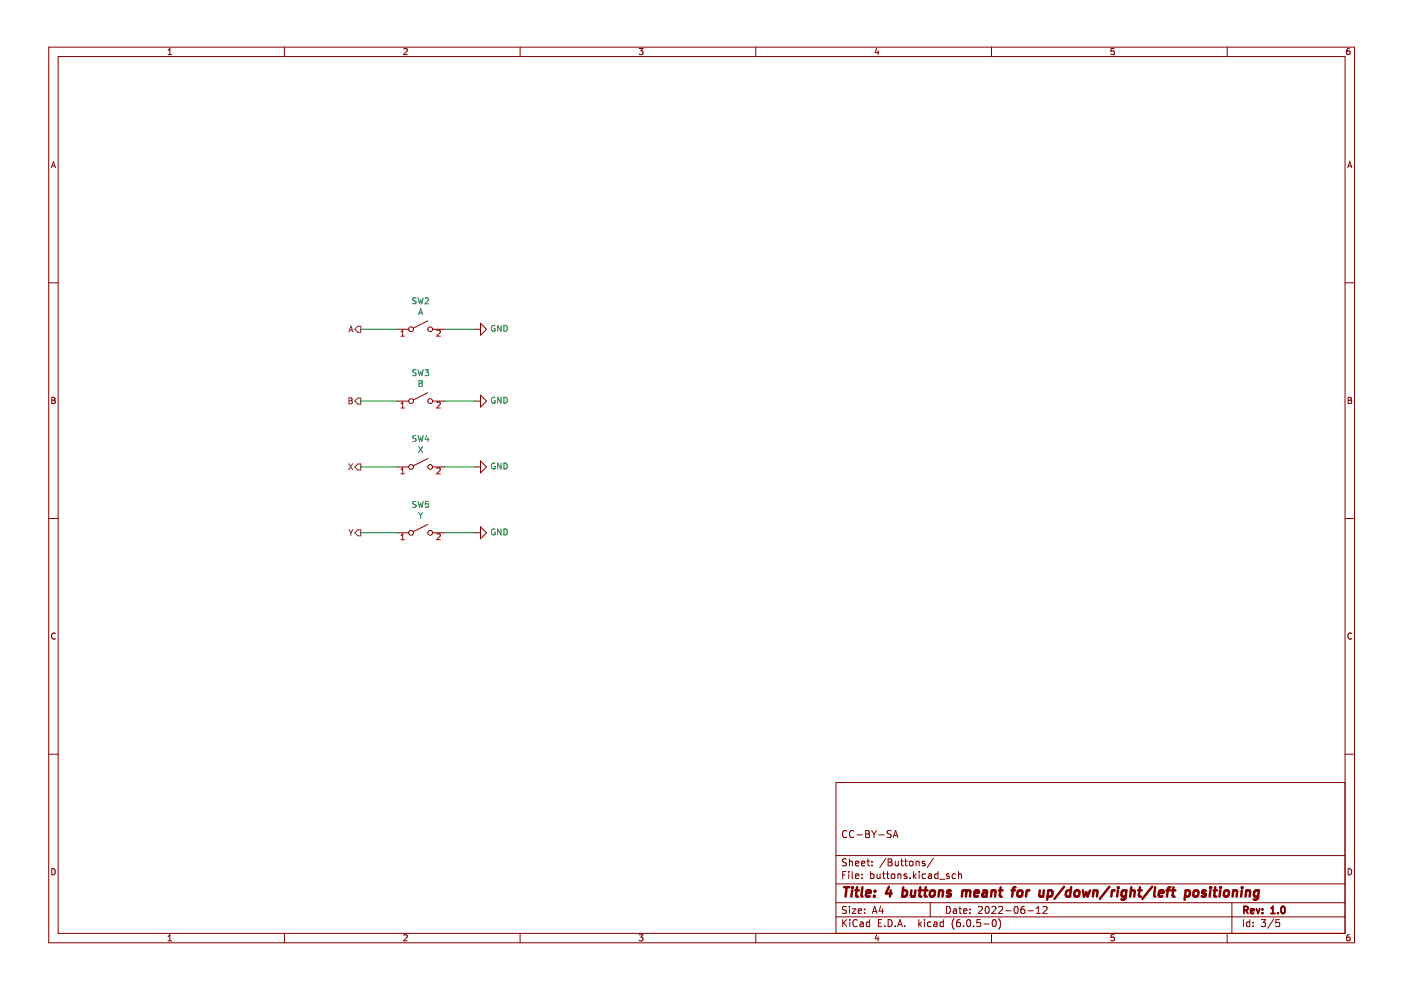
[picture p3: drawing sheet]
<svg xmlns="http://www.w3.org/2000/svg" width="297mm" height="210mm" viewBox="0 0 297 210" stroke-linecap="round" stroke-linejoin="round" font-family="sans-serif">
<path d="M.3 0h296.8v209.9h-296.8z" fill-rule="evenodd" fill="#fff" stroke="#fff" stroke-width=".21"/>
<g fill="none" stroke="#840000" stroke-width=".21">
<path d="M10.3 10h276.9v189.9h-276.9zM12.3 12h272.9v185.9h-272.9zM35.6 11.6h.8M35.6 10.7l.4-.4v1.3M60.3 10v2M85.6 10.4l.5-.1 .3 .4-.9 .9h.9M110.3 10v2M135.5 10.3h.8l-.4 .5 .4 .1v.6l-.2 .1-.6-.1M160.2 10v2M185.9 10.2l-.3 .9h.8M186.2 10.7v.9M210.2 10v2"/>
<path d="M236.2 10.3h-.6l-.1 .6 .6-.1 .1 .7-.2 .1-.5-.1M260.2 10v2M286.1 10.3h-.4l-.1 .3-.1 .7 .2 .3 .5-.1-.1-.7h-.4l-.2 .2M10.9 35.6l.4-1.3 .5 1.3M11 35.2h.6M285.7 35.6l.5-1.3 .4 1.3M285.9 35.2h.6M10.3 60h2M285.2 60h2M84.1 69.8h2.5M90.7 68l-3 1.6M91.7 69.8h2.6"/>
<path d="M100.6 69.8h1.3M101.9 68.5l1.2 1.3-1.2 1.3zM11 84.2h.4l.3 .3-.3 .4 .3 .1v.3l-.2 .2h-.5zM11 84.9h.4M84.1 85h2.5M84.1 99h2.5M90.7 83.3l-3 1.5M90.7 97.2l-3 1.6M91.7 85h2.6M91.7 99h2.6M100.6 85h1.3M100.6 99h1.3"/>
<path d="M101.9 83.8l1.2 1.2-1.2 1.3zM101.9 97.7l1.2 1.3-1.2 1.3zM285.8 84.2h.5l.2 .3-.2 .4 .2 .1 .1 .3-.3 .2h-.5zM285.8 84.9h.5M10.3 109.9h2M84.1 113h2.5M90.7 111.2l-3 1.5M91.7 113h2.6M100.6 113h1.3M101.9 111.7l1.2 1.3-1.2 1.2zM285.2 109.9h2M11.7 134.3a.58 .58 0 0 0-.8 .6 .58 .58 0 0 0 .8 .5"/>
<path d="M286.6 134.3a.58 .58 0 0 0-.8 .6 .58 .58 0 0 0 .8 .5M10.3 159.9h2M285.2 159.9h2M179.5 176.2a.71 .71 0 0 0-1 .5 .71 .71 0 0 0 .7 .9l.3-.2M181 176.2a.71 .71 0 0 0-1 .5 .71 .71 0 0 0 .7 .9l.3-.2M181.7 177h1.1M183.5 176.1h.5l.3 .3-.3 .4 .3 .1 .1 .4-.3 .3h-.6zM183.5 176.8h.5M184.8 176.1l.5 .8M185.3 176.9v.7M185.8 176.1l-.5 .8M186.3 177h1.2"/>
<path d="M188.9 176.2l-.5-.1-.2 .1v.5l.6 .2 .1 .4-.2 .3-.6-.1M189.4 177.6l.5-1.5 .5 1.5M189.5 177.2h.7M285.2 165.9h-108v32M11 184.2a.66 .66 0 0 1 .7 .6 .66 .66 0 0 1-.7 .7zM35.6 198.6l.4-.4v1.3M35.6 199.5h.8M60.3 197.9v2M85.6 198.3l.5-.1 .3 .4-.9 .9h.9M110.3 197.9v2M135.5 198.2h.8l-.4 .5 .4 .1v.6l-.2 .1-.6-.1M160.2 197.9v2"/>
<path d="M177.2 194.4h108M177.2 191.4h108M177.2 187.4h108M177.2 181.4h108M178.7 195v1.5M178.7 185.5h.5M178.9 195.6l.6 .9M179.4 184.8h-.7v1.5M179.5 192.2h-.6l-.2 .1v.4l.6 .3 .2 .4-.3 .3-.6-.1M179.5 182.2l-.6-.1-.2 .1v.5l.6 .2 .2 .4-.3 .3-.6-.1M179.5 195l-.8 .8M180 184.8v.1"/>
<path d="M180 185.3v1M180.1 182.1v1.5M180.1 192.2v.1M180.1 192.7v1M180.1 182.7l.2-.1 .4 .1v.9M180.2 195v.1M180.2 195.5v1M180.7 192.7h.8l-.8 1h.8M180.7 184.8v1.3l.2 .2M181.4 185.8l.7-.2-.1-.2-.4-.1-.2 .2 .1 .7h.5M181.4 183.1l.7-.2-.1-.2-.4-.1-.2 .2 .1 .7h.5M181.7 195.1a.71 .71 0 0 0-.9 .5 .71 .71 0 0 0 .7 .9l.2-.2"/>
<path d="M182 193.2l.7-.2-.1-.3h-.4l-.2 .2v.7h.6M182.4 195.5h.6v1M182.7 183.1l.7-.2-.1-.2-.4-.1-.2 .2v.7h.6M182.7 186.1v.2M182.7 185.4v.1M183 195.8l-.5 .1-.2 .2 .2 .4 .5-.1M183.3 193.5v.2M183.3 192.7v.2M183.8 182.6h.6M184 182.1v1.3l.4 .2M184.4 195.5h-.4l-.3 .3 .1 .6h.6M184.4 195v1.5"/>
<path d="M184.6 185.4l.4-.1 .3 .3-.1 .6h-.6M184.6 184.8v1.5M184.9 183.4v.2M184.9 182.7v.1M185 193.7l.5-1.5 .5 1.5M185.1 193.2h.7M185.9 198.1l-.3 .9h.8M186 185.3v.9l.4 .1 .2-.2M186.2 198.6v.9M186.2 195.7h.5M186.6 185.3v1M186.7 192.1l-.3 1.1h.9"/>
<path d="M187 195h-.8v1.5h.8M187.1 192.7v1M187.1 185.3h.6M187.3 184.8v1.3l.4 .2M187.6 196.3v.2M187.8 182l-1.3 1.9M187.9 185.3h.6M188.2 184.8v1.3l.3 .2M188.3 195a.76 .76 0 0 1 .9 .7 .76 .76 0 0 1-.9 .8zM188.3 182.1h.5l.3 .3-.3 .4 .3 .1 .1 .4-.3 .3h-.6zM188.3 182.8h.5M189 185.4l.2-.1 .5 .1v.6l-.1 .2-.4 .1-.2-.2z"/>
<path d="M189.8 196.3v.2M189.8 182.6l.1 .9 .3 .1 .2-.2M190.3 196.5l.5-1.5 .5 1.5M190.4 185.4l.2-.1 .3 .1 .1 .9M190.4 185.3v1M190.4 196h.8M190.4 182.6v1M190.9 182.6h.6M191.2 182.1v1.3l.3 .2M191.8 196.3v.2M191.8 182.6h.6M192 182.1v1.3l.4 .2"/>
<path d="M192.2 185.4l-.3-.1-.2 .2v.2l.5 .2v.3h-.5M192.9 182.7l.2-.1 .4 .1 .1 .6-.2 .2-.3 .1-.2-.2zM192.9 186.1v.2M193.7 184.8v1.5M193.8 185.7l.4 .6M194.2 182.7l.2-.1 .4 .1 .1 .9M194.2 185.3l-.5 .6M194.2 182.6v1M194.8 195v1.5M194.9 184.8v.1M194.9 185.3v1M194.9 195.9l.5 .6"/>
<path d="M195.4 195.5l-.6 .5M196 195v.1M196 195.5v1M196.1 182.7l-.4-.1-.2 .2 .1 .2 .5 .2v.3h-.6M196.2 185.4l-.4-.1-.3 .3 .2 .6h.5M196.9 185.4h.5l.1 .9M197.2 191.4v3M197.4 195.5h-.5l-.2 .3 .1 .6h.6M197.5 185.6l-.5 .1-.2 .2 .2 .4 .5-.1M197.9 182l-1.3 1.9M198 195.5h.6l.1 1M198.7 195.8l-.5 .1-.3 .2 .3 .4 .5-.1"/>
<path d="M198.9 185.4l-.5-.1-.2 .3 .1 .6h.6M198.9 184.8v1.5M199.2 186.4h1.2M200 195.5h-.4l-.3 .3 .1 .6h.6M200 195v1.5M200.7 192.2a.76 .76 0 0 1 .8 .7 .76 .76 0 0 1-.8 .8zM201.2 185.4l-.3-.1-.2 .2v.2l.5 .2v.3h-.5M202.2 192.7h.5l.1 1M202.3 194.8a1.72 1.72 0 0 0 0 2.2M202.6 185.4l-.4-.1-.3 .3 .1 .6h.6M202.8 193l-.5 .1-.2 .2 .2 .4 .5-.1M203.2 185.4l.2-.1 .4 .1 .1 .9"/>
<path d="M203.2 184.8v1.5M203.3 192.7h.6M203.5 192.2v1.3l.4 .2M203.5 195h-.4a1.01 1.01 0 0 0 0 1.5l.5-.2 .1-.5-.3-.3-.5 .1-.1 .2M204.3 193.2l.7-.2-.1-.3h-.4l-.2 .2 .1 .7h.5M204.3 196.3v.2M205.1 195.1l.2-.1a.8 .8 0 0 1 .5 .7 .8 .8 0 0 1-.5 .8l-.4-.6zM205.7 193.5v.2M205.7 192.7v.2M206.4 196.3v.2M207.4 192.3l.6-.1 .3 .4-.9 1.1h.9M207.9 195h-.7l-.1 .7 .2-.2 .5 .1 .1 .2v.5l-.2 .2-.6-.2"/>
<path d="M208.6 195.9h1.1M209 192.3l.2-.1a.8 .8 0 0 1 .5 .7 .8 .8 0 0 1-.5 .8l-.3-.6zM210.2 197.9v2M210.3 192.3l.6-.1 .3 .4-1 1.1h1M210.5 195.1l.2-.1a.8 .8 0 0 1 .5 .7 .8 .8 0 0 1-.5 .8l-.3-.6zM211.7 192.3l.6-.1 .3 .4-.9 1.1h.9M211.7 194.8a1.72 1.72 0 0 1 0 2.2M213.2 193.1h1.2M215.1 192.3l.3-.1a.8 .8 0 0 1 .5 .7 .8 .8 0 0 1-.5 .8l-.4-.6zM217.1 192.2h-.4a1.01 1.01 0 0 0 0 1.5l.5-.2 .1-.5-.3-.3h-.3l-.3 .3M217.9 193.1h1.2M219.7 193.7h.9"/>
<path d="M219.7 192.6l.4-.4v1.5M221.1 192.3l.6-.1 .3 .4-.9 1.1h.9M236.2 198.2h-.6l-.1 .6 .6-.1 .1 .7-.2 .1-.5-.1M260.2 197.9v2M261.2 191.4v6.5M263.6 195v1.5M265 195.5h-.5l-.2 .3 .1 .6h.6M265 195v1.5M265.7 196.3v.2M265.7 195.5v.2M267.4 195h.9l-.5 .5 .5 .2v.6l-.3 .2-.6-.2M270 194.9l-1.2 1.9"/>
<path d="M271.3 195h-.8v.7l.2-.2 .5 .1 .1 .2v.5l-.3 .2-.5-.2M285.8 184.2a.66 .66 0 0 1 .8 .6 .66 .66 0 0 1-.8 .7zM286.1 198.2h-.4l-.1 .3-.1 .7 .2 .3 .5-.1-.1-.7h-.4l-.2 .2"/>
<circle cx="87.2" cy="69.8" r=".51"/>
<circle cx="91.2" cy="69.8" r=".51"/>
<circle cx="87.2" cy="99" r=".51"/>
<circle cx="87.2" cy="85" r=".51"/>
<circle cx="91.2" cy="85" r=".51"/>
<circle cx="91.2" cy="99" r=".51"/>
<circle cx="87.2" cy="113" r=".51"/>
<circle cx="91.2" cy="113" r=".51"/>
</g>
<path d="M263.7 193l.8-.1 .1-.2-.1-.4-.8-.1v1.5M264.1 193l.5 .7M265.2 193.2l.7-.2-.1-.3h-.4l-.2 .2v.7h.6M266.4 192.7l.3 1 .4-1M267.7 193.5v.2M267.7 192.7v.2M269.5 193.7h.8M269.5 192.6l.4-.4v1.5M271 193.5v.2M271.7 192.3l.2-.1a.8 .8 0 0 1 .6 .7 .8 .8 0 0 1-.6 .8l-.3-.6z" fill="none" stroke="#840000" stroke-width=".39"/>
<g fill="none" stroke="#840000" stroke-width=".52">
<path d="M178.9 188.1h1.2M179.5 188.1l-.2 2M180.7 188.8l-.2 1.3M180.8 188.1l-.1 .2M181.3 188.8h.8M181.7 188.1l-.2 1.7 .1 .2 .3 .1M182.9 188.1l-.3 1.7 .3 .3M183.6 189.4l1-.2v-.3l-.6-.1-.3 .3v.9h.7M185.4 189.9v.2M185.5 188.9v.2M188.5 188l-.7 1.4h1.3M188.9 188.8l-.2 1.3"/>
<path d="M191.4 188.9h.8l.1 .3v.5a.66 .66 0 0 1-1 .3M191.5 188.1l-.2 2M193.2 188.8v1.2l.4 .1 .4-.2M194.1 188.8l-.2 1.3M194.8 188.8h.7M195.1 188.1l-.2 1.7 .1 .2 .4 .1M195.9 188.8h.8M196.3 188.1l-.2 1.7v.2l.4 .1M197.3 189l.1-.1a.5 .5 0 0 1 .8 .3v.5l-.3 .3a.5 .5 0 0 1-.8-.3zM199.1 189l.3-.2 .5 .1-.1 1.2M199.1 188.8l-.1 1.3M201.6 188.9a.49 .49 0 0 0-.8 .3l.1 .1 .6 .2 .1 .3-.3 .3-.6-.1"/>
<path d="M204.1 189l.6-.2 .2 .3M204.1 188.8l-.2 1.3M204.9 189.1a.5 .5 0 0 1 .8-.2l-.1 1.2M204.9 189.1l-.1 1M206.6 189.4l1-.2-.1-.3-.6-.1-.3 .3v.9h.8M208.5 188.9h.7v1.2M209.3 189.2l-.7 .1a.4 .4 0 0 0-.3 .4 .4 .4 0 0 0 .2 .4l.7-.1M210.3 189l.3-.2 .4 .1v1.2M210.3 188.8l-.2 1.3M211.8 188.8h.8M212.2 188.1l-.2 1.7v.2l.4 .1M214.5 188.8h.7"/>
<path d="M215.3 188.1l-.4 .1-.1 .2-.2 1.7M215.9 189l.1-.1a.5 .5 0 0 1 .8 .3l-.1 .5-.2 .3a.5 .5 0 0 1-.8-.3zM217.7 188.8l-.2 1.3M218.3 188.8l-.4 .1-.2 .3M220.5 188.8l-.1 1.2 .5 .1 .3-.2M221.3 188.8l-.1 1.3M222.3 188.9h.7l.2 .3-.1 .5a.66 .66 0 0 1-1 .3M222.3 188.8l-.3 2M225.6 188l-2 2.6M227 188.9a.66 .66 0 0 0-1 .3v.5l.1 .3h.8M227.1 188.1l-.2 2M228 189l.1-.1a.5 .5 0 0 1 .8 .3l-.1 .5-.2 .3a.5 .5 0 0 1-.8-.3z"/>
<path d="M229.6 188.8l.2 1.3 .5-.9 .3 .9 .5-1.3M231.9 189l.3-.2 .4 .1v1.2M231.9 188.8l-.2 1.3M235.2 188l-2 2.6M235.8 188.8l-.2 1.3M236.4 188.8l-.4 .1-.3 .3M237 188.8l-.1 1.3M237.1 188.1v.2M238.8 188.9a.66 .66 0 0 0-1 .3v.5l.1 .3h.8M238.8 188.8l-.2 1.6-.4 .4-.5-.1M239.8 189l.3-.2 .4 .1v1.2M239.9 188.1l-.3 2"/>
<path d="M241.3 188.8h.8M241.7 188.1l-.2 1.7v.2l.4 .1M244.3 188l-2.1 2.6M244.9 188.1l-.2 1.7 .2 .3M245.7 189.4l1-.2-.1-.3h-.7l-.3 .9 .3 .3 .6-.1M247.3 188.8h.8M248.1 188.1l-.3 .1-.2 .2-.2 1.7M248.4 188.8h.8M248.8 188.1l-.2 1.7 .1 .2 .3 .1M251.4 188.9h.7l.2 .3-.1 .5a.66 .66 0 0 1-1 .3M251.4 188.8l-.3 2M253.2 189l.1-.1a.5 .5 0 0 1 .8 .3l-.1 .5-.2 .3a.5 .5 0 0 1-.8-.3z"/>
<path d="M255.7 188.9a.49 .49 0 0 0-.8 .3v.1l.5 .1 .3 .3-.4 .4-.5-.1M256.6 188.8l-.1 1.3M256.7 188.1v.2M257.3 188.8h.8M257.7 188.1l-.2 1.7v.2l.4 .1M258.7 188.8l-.1 1.3M258.8 188.1v.2M259.7 189l.1-.1a.5 .5 0 0 1 .8 .3l-.1 .5-.2 .3a.5 .5 0 0 1-.8-.3zM261.5 189l.3-.2 .4 .1v1.2M261.5 188.8l-.2 1.3M263.3 188.8l-.2 1.3M263.4 188.1v.2"/>
<path d="M264.2 189l.3-.2 .5 .1-.1 1.2M264.2 188.8l-.1 1.3M266.9 188.9a.66 .66 0 0 0-1 .3l-.1 .5 .2 .3h.8M266.9 188.8l-.2 1.6-.4 .4-.5-.1"/>
</g>
<g fill="none" stroke="#006464" stroke-width=".21">
<path d="M88.2 63.2l-.5-.1-.2 .3 .1 .3 .6 .2v.4l-.7 .1M88.2 78.4h-.5l-.2 .2 .1 .3 .6 .3v.3l-.7 .1M88.6 63.1l.3 1.3 .3-.9 .2 .9 .3-1.3M88.6 78.4l.3 1.3 .3-1 .2 1 .3-1.3M88.8 66.7l.4-1.2 .4 1.2M88.9 66.4h.6M90.1 78.4h.8l-.4 .5 .3 .1v.5l-.2 .2-.5-.2M90.2 63.3l.4-.2 .3 .4-.8 .9h.8M104.9 69a.58 .58 0 0 0-.7 .6 .58 .58 0 0 0 .8 .5v-.4h-.3M106.2 69v1.3l-.7-1.3v1.3M106.8 69a.64 .64 0 0 1 .8 .6 .64 .64 0 0 1-.8 .7zM88.2 92.4l-.5-.1-.2 .3 .1 .3 .6 .2v.4l-.7 .1"/>
<path d="M88.6 92.3l.3 1.3 .3-.9 .2 .9 .3-1.3M88.8 94.7l.8 1.2M88.9 80.7h.4l.2 .2-.2 .4 .2 .1 .1 .3-.3 .3h-.4zM88.9 81.3h.4M89.6 94.7l-.8 1.2M90.5 92.3l-.3 .9h.7M90.8 92.8v.8M104.9 84.3a.58 .58 0 0 0-.7 .6 .58 .58 0 0 0 .8 .5v-.5h-.3M104.9 98.2a.58 .58 0 0 0-.7 .6 .58 .58 0 0 0 .8 .5v-.4h-.3M106.2 84.2v1.3l-.7-1.3v1.3M106.2 98.2v1.3l-.7-1.3v1.3M106.8 84.2a.64 .64 0 0 1 .8 .7 .64 .64 0 0 1-.8 .6z"/>
<path d="M106.8 98.2a.64 .64 0 0 1 .8 .6 .64 .64 0 0 1-.8 .7zM88.2 106.4l-.5-.1-.2 .2 .1 .3 .6 .3v.4h-.7M88.6 106.3l.3 1.3 .3-.9 .2 .9 .3-1.3M88.8 108.6l.4 .7M89.2 109.3v.6M89.6 108.6l-.4 .7M90.8 106.3h-.6v.6l.6-.1v.7l-.2 .1-.4-.1M104.9 112.2a.58 .58 0 0 0-.7 .6 .58 .58 0 0 0 .8 .5v-.4h-.3M106.2 112.1v1.3l-.7-1.3v1.3M106.8 112.1a.64 .64 0 0 1 .8 .7 .64 .64 0 0 1-.8 .6z"/>
</g>
<path d="M85 71.3h.7M85 70.4l.4-.4v1.3M92.6 70.1l.5-.1 .3 .4-.8 .9h.8M85 85.6l.4-.4v1.3M85 99.6l.4-.4v1.3M85 86.5h.7M92.6 85.4l.5-.2 .3 .4-.8 .9h.8M92.6 99.3l.5-.1 .3 .4-.8 .9h.8M85 113.5l.4-.3v1.2M85 100.5h.7M85 114.4h.7M92.6 113.3l.5-.1 .3 .3-.8 .9h.8" fill="none" stroke="#a90000" stroke-width=".21"/>
<g fill="none" stroke="#725600" stroke-width=".21">
<path d="M74 70.4l.4-1.3 .4 1.3M74.1 70h.6M75.2 69.8l.7-.6h.6v1.2h-.6zM73.9 98.3l.9 1.3M74 84.3h.4l.3 .3-.3 .4 .3 .1v.3l-.2 .2h-.5zM74 85h.4M74.8 98.3l-.9 1.3M75.2 85l.7-.6h.6v1.3h-.6zM75.9 98.4h.6v1.2h-.6l-.7-.6zM74 112.3l.4 .6M74.4 112.9v.6M74.8 112.3l-.4 .6"/>
<path d="M75.9 112.3h.6v1.3h-.6l-.7-.6z"/>
</g>
<path d="M76.5 69.8h7.6M94.3 69.8h6.3M76.5 99h7.6M76.5 85h7.6M94.3 99h6.3M94.3 85h6.3M76.5 113h7.6M94.3 113h6.3" fill="none" stroke="#009600" stroke-width=".21"/>
</svg>
